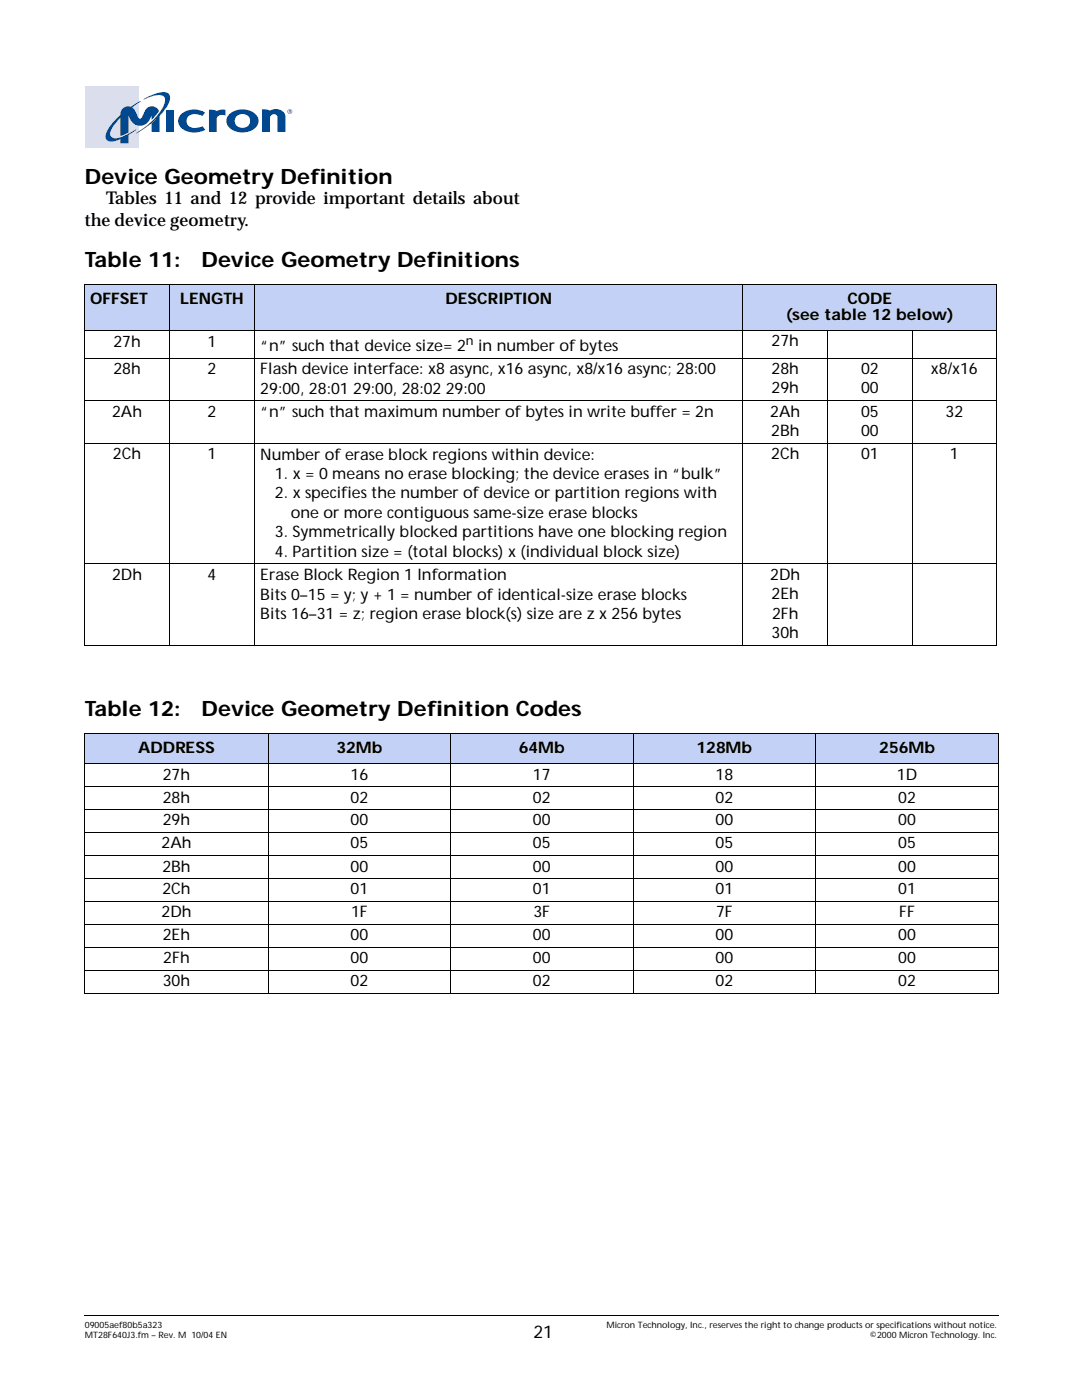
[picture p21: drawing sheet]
<svg xmlns="http://www.w3.org/2000/svg" width="216mm" height="279mm" viewBox="0 0 216 279" stroke-linecap="round" stroke-linejoin="round" font-family="sans-serif">
<defs><g id="words">
<g font-size="4.2">
<text x="16.9" y="36.7">Device Geometry Definition</text>
<text x="16.9" y="53.3">Table 11:</text>
<text x="40.2" y="53.3">Device Geometry Definitions</text>
<text x="16.9" y="142.9">Table 12:</text>
<text x="40.2" y="142.9">Device Geometry Definition Codes</text>
</g>
<g font-size="3.5">
<text x="21.2" y="40.8">Tables 11 and 12 provide important details about</text>
<text x="16.9" y="45">the device geometry.</text>
<text x="106.4" y="267.1">21</text>
</g>
<g font-size="3.2">
<text x="18" y="60.7">OFFSET</text>
<text x="36" y="60.7">LENGTH</text>
<text x="88.9" y="60.7">DESCRIPTION</text>
<text x="156.9" y="63.9">(see table 12 below)</text>
<text x="169.1" y="60.7">CODE</text>
<text x="22.6" y="69.2">27h</text>
<text x="41.4" y="69.2">1</text>
<text x="51.9" y="70.1">“n” such that device size= 2</text>
<text x="95.4" y="70.1">in number of bytes</text>
<text x="154" y="69.2">27h</text>
<text x="22.6" y="74.7">28h</text>
<text x="41.4" y="74.7">2</text>
<text x="51.9" y="74.7">Flash device interface: x8 async, x16 async, x8/x16 async; 28:00</text>
<text x="154" y="74.7">28h</text>
<text x="171.8" y="74.7">02</text>
<text x="185.8" y="74.7">x8/x16</text>
<text x="22.4" y="83.2">2Ah</text>
<text x="41.4" y="83.2">2</text>
<text x="51.9" y="83.2">“n” such that maximum number of bytes in write buffer = 2n</text>
<text x="51.9" y="78.6">29:00, 28:01 29:00, 28:02 29:00</text>
<text x="153.7" y="83.2">2Ah</text>
<text x="154" y="78.5">29h</text>
<text x="171.8" y="78.5">00</text>
<text x="171.8" y="83.2">05</text>
<text x="188.7" y="83.2">32</text>
<text x="153.9" y="87.1">2Bh</text>
<text x="171.8" y="87.1">00</text>
<text x="22.5" y="91.7">2Ch</text>
<text x="41.4" y="91.7">1</text>
<text x="51.9" y="91.7">Number of erase block regions within device:</text>
<text x="54.9" y="95.6">1. x = 0 means no erase blocking; the device erases in “bulk”</text>
<text x="153.9" y="91.7">2Ch</text>
<text x="171.8" y="91.7">01</text>
<text x="189.5" y="91.7">1</text>
<text x="54.9" y="99.5">2. x specifies the number of device or partition regions with</text>
<text x="54.9" y="107.3">3. Symmetrically blocked partitions have one blocking region</text>
<text x="58" y="103.4">one or more contiguoussame-size erase blocks</text>
<text x="54.9" y="111.1">4. Partition size = (total blocks) x (individual block size)</text>
<text x="22.4" y="115.7">2Dh</text>
<text x="41.4" y="115.7">4</text>
<text x="51.9" y="115.8">Erase Block Region 1 Information</text>
<text x="51.9" y="119.7">Bits 0–15 = y; y + 1 = number of identical-size erase blocks</text>
<text x="153.7" y="115.7">2Dh</text>
<text x="154" y="119.6">2Eh</text>
<text x="51.9" y="123.6">Bits 16–31 = z; region erase block(s) size are z x 256 bytes</text>
<text x="154.1" y="123.5">2Fh</text>
<text x="154" y="127.4">30h</text>
<text x="27.6" y="150.3">ADDRESS</text>
<text x="32.5" y="155.6">27h</text>
<text x="67.1" y="150.3">32Mb</text>
<text x="70" y="155.6">16</text>
<text x="103.5" y="150.3">64Mb</text>
<text x="106.3" y="155.6">17</text>
<text x="139" y="150.3">128Mb</text>
<text x="142.8" y="155.6">18</text>
<text x="175.5" y="150.3">256Mb</text>
<text x="179" y="155.6">1D</text>
<text x="32.5" y="160.2">28h</text>
<text x="70" y="160.2">02</text>
<text x="106.3" y="160.2">02</text>
<text x="142.8" y="160.2">02</text>
<text x="179.2" y="160.2">02</text>
<text x="32.5" y="164.7">29h</text>
<text x="70" y="164.7">00</text>
<text x="106.3" y="164.7">00</text>
<text x="142.8" y="164.7">00</text>
<text x="179.2" y="164.7">00</text>
<text x="32.2" y="169.3">2Ah</text>
<text x="32.4" y="173.9">2Bh</text>
<text x="70" y="173.9">00</text>
<text x="70" y="169.3">05</text>
<text x="106.3" y="173.9">00</text>
<text x="106.3" y="169.3">05</text>
<text x="142.8" y="173.9">00</text>
<text x="142.8" y="169.3">05</text>
<text x="179.2" y="173.9">00</text>
<text x="179.2" y="169.3">05</text>
<text x="32.4" y="178.5">2Ch</text>
<text x="70" y="178.5">01</text>
<text x="106.3" y="178.5">01</text>
<text x="142.8" y="178.5">01</text>
<text x="179.2" y="178.5">01</text>
<text x="32.2" y="183.1">2Dh</text>
<text x="70" y="183.1">1F</text>
<text x="106.4" y="183.1">3F</text>
<text x="142.9" y="183.1">7F</text>
<text x="179.4" y="183.1">FF</text>
<text x="32.5" y="187.7">2Eh</text>
<text x="70" y="187.7">00</text>
<text x="106.3" y="187.7">00</text>
<text x="142.8" y="187.7">00</text>
<text x="179.2" y="187.7">00</text>
<text x="32.5" y="196.9">30h</text>
<text x="32.6" y="192.3">2Fh</text>
<text x="70" y="196.9">02</text>
<text x="70" y="192.3">00</text>
<text x="106.3" y="196.9">02</text>
<text x="106.3" y="192.3">00</text>
<text x="142.8" y="196.9">02</text>
<text x="142.8" y="192.3">00</text>
<text x="179.2" y="196.9">02</text>
<text x="179.2" y="192.3">00</text>
</g>
<text font-size="2.5" x="93" y="68.8">n</text>
<g font-size="1.8">
<text x="16.9" y="264.9">09005aef80b5a323</text>
<text x="16.9" y="267.1">MT28F640J3.fm – Rev. M 10/04 EN</text>
<text x="121" y="264.9">Micron Technology, Inc., reserves the right to change products or specifications without notice.</text>
<text x="173.6" y="267.1">©2000 Micron Technology. Inc.</text>
</g>
</g></defs>
<path d="M16.9 17.2h10.7v12.3h-10.7z" fill="#dbdeed"/>
<g fill="#004890">
<path d="M36.3 22.7a4.2 4.2 0 0 1 4.6-.2l-.5 .6a2.28 2.28 0 0 0-3.1 .5 1.47 1.47 0 0 0 .3 1.6 1.47 1.47 0 0 0 1.6 .3l1.2-.3 .6 .7a4.2 4.2 0 0 1-5.1-.7 1.81 1.81 0 0 1 .4-2.5z"/>
<path d="M52.3 21.8l1.2 .1 .3 .2 .9-.3a2.18 2.18 0 0 1 2.2 1.1l.1 3.4h-1.6v-3a.77 .77 0 0 0-.9-.5 .77 .77 0 0 0-.6 .8v2.7h-1.6z"/>
<path d="M33.2 21.9h1.6v4.4h-1.6z"/>
<path d="M41.7 21.9a1.89 1.89 0 0 1 1.5 .3l.9-.3h.9v1.2l-.5-.2a1.07 1.07 0 0 0-1.2 .8v2.6h-1.6z"/>
<path d="M30.3 24.6l1.5-1.5v3.2h-1.5z"/>
<path d="M47.2 23.2a1.48 1.48 0 0 1 2.2-.1 1.48 1.48 0 0 1-.2 2.2 1.49 1.49 0 0 1-1.9-.2 1.49 1.49 0 0 1-.1-1.9zM45.9 22.7a2.03 2.03 0 0 0-.6 2.1 2.03 2.03 0 0 0 1.7 1.4 3.6 3.6 0 0 0 4.5-1.5 2.18 2.18 0 0 0-1.7-2.6 4.2 4.2 0 0 0-3.9 .6z"/>
</g>
<path d="M28.7 19.7a8.3 8.3 0 0 1 4.4-1.3 1.2 1.2 0 0 1 .7 1.9 14.6 14.6 0 0 1-5.3 5.5l-1.3 .8 .3-.3a14.3 14.3 0 0 0 5.3-5.5 1.14 1.14 0 0 0 0-1.3 1.14 1.14 0 0 0-1.2-.5l-1.2 .2-1.7 .7z" fill="#00817a"/>
<g fill="#004890">
<path d="M24.3 21.8a1.9 1.9 0 0 1 1.9-.5l1.9-1.1-1.7 1.2 .5 .7 .8 1.5 .4 .1 .2-.2a2.99 2.99 0 0 1 1.4-2.1 1.4 1.4 0 0 1 2 .9l-1.4 1.6v-.9a2.43 2.43 0 0 1-2.9 2 2.58 2.58 0 0 1-1.8-2v3.4l-1.6 .8v-3.7l-.6 .7a4.5 4.5 0 0 0-1.4 2.7 1.2 1.2 0 0 0 1.8 .6l1.4-.5 2-1.2-1.6 1.1v1.7h-1.6v-.8a2.35 2.35 0 0 1-2.8 0 1.98 1.98 0 0 1 .3-2l1.1-1.4 1.4-1.4 .1-.7z"/>
<path d="M57.3 22.3a.5 .5 0 0 1 1 0 .5 .5 0 0 1-1 0zM57.4 22.3a.4 .4 0 0 0 .8 0 .4 .4 0 0 0-.8 0zM57.6 22h.4l-.1 .3 .2 .2-.3-.2-.2 .2zM57.7 22v.2h.2v-.1z"/>
</g>
<path d="M16.8 262.4l.1 .2z" fill="#000"/>
<path d="M16.9 262.5h182.4" fill="none" stroke="#000" stroke-width=".2"/>
<g fill="#c3d1f6">
<path d="M16.9 56.8h16.9v9.2h-16.9z"/>
<path d="M33.8 56.8h17v9.2h-17z"/>
<path d="M50.8 56.8h97.5v9.2h-97.5z"/>
<path d="M148.3 56.8h50.6v9.2h-50.6z"/>
</g>
<g fill="none" stroke="#000" stroke-width=".2">
<path d="M16.8 56.8h182.1M16.9 56.9v71.8M33.8 56.7v72.1M50.8 56.7v72.1M148.3 56.7v72.1M198.9 56.9v71.8M16.8 66h182.1M16.8 71.5h182.1M165.1 65.9v62.9M182 65.9v62.9M16.8 80h182.1M16.8 88.5h182.1"/>
<path d="M16.8 112.5h182.1M16.8 128.8h182.1"/>
</g>
<g fill="#c3d1f6">
<path d="M16.9 146.4h36.6v6h-36.6z"/>
<path d="M53.5 146.4h36.4v6h-36.4z"/>
<path d="M89.9 146.4h36.4v6h-36.4z"/>
<path d="M126.3 146.4h36.5v6h-36.5z"/>
<path d="M162.8 146.4h36.4v6h-36.4z"/>
</g>
<g fill="none" stroke="#000" stroke-width=".2">
<path d="M16.8 146.4h182.5M16.8 152.4h182.5M16.8 157h182.5M16.9 146.5v51.7M53.5 146.3v52.1M89.9 146.3v52.1M126.3 146.3v52.1M162.8 146.3v52.1M199.2 146.5v51.7M16.8 161.6h182.5M16.8 166.2h182.5M16.8 170.8h182.5"/>
<path d="M16.8 175.3h182.5M16.8 179.9h182.5M16.8 184.5h182.5M16.8 189.1h182.5M16.8 193.7h182.5M16.8 198.3h182.5"/>
</g>
<use href="#words"/>
</svg>
